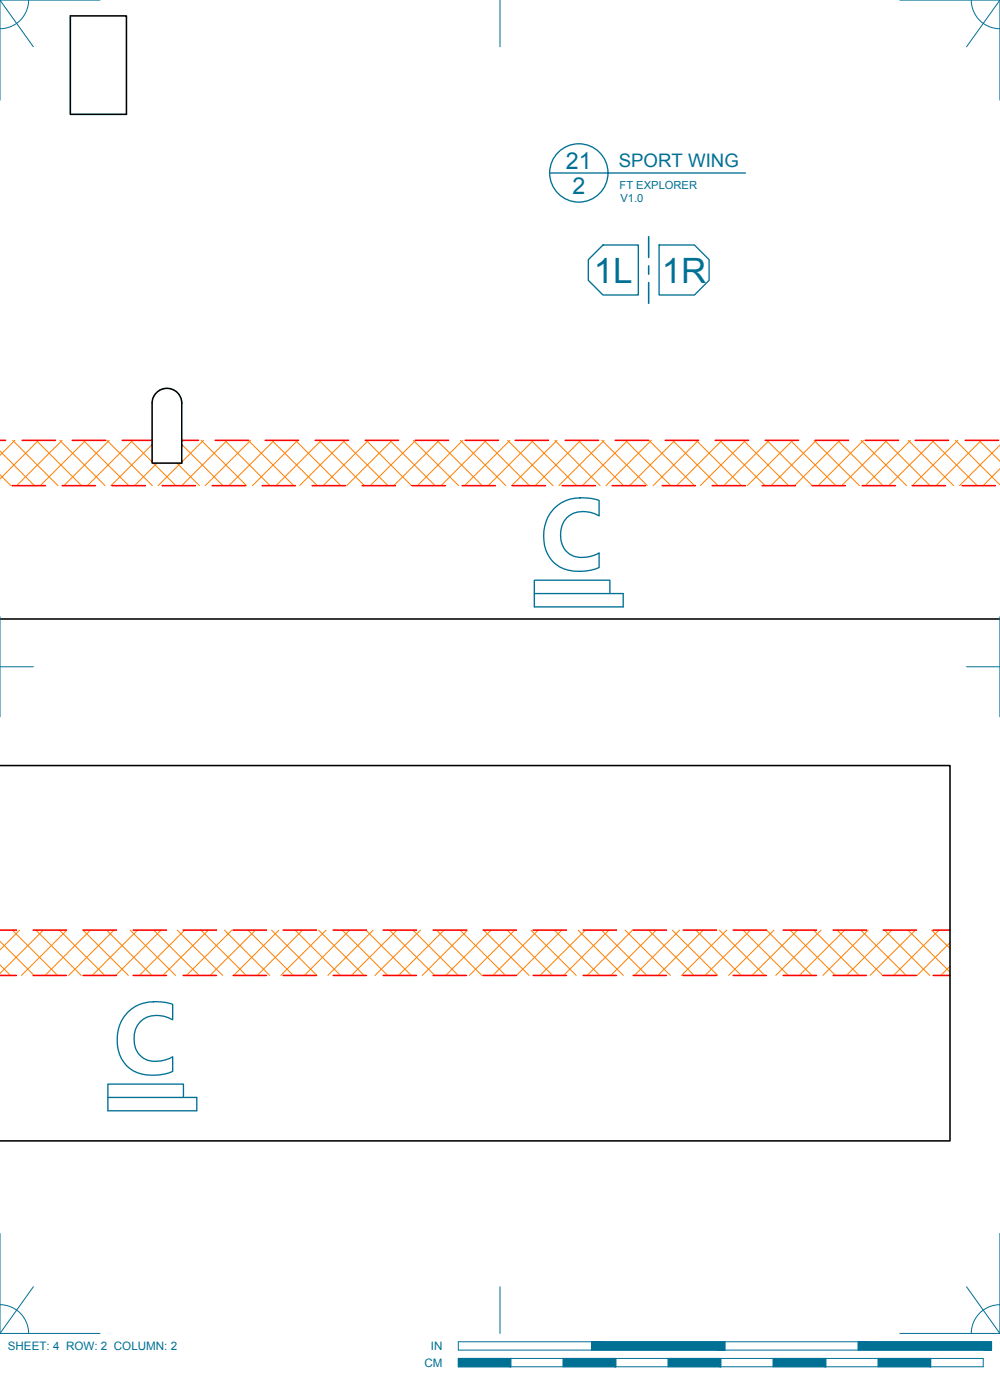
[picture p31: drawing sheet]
<svg xmlns="http://www.w3.org/2000/svg" width="190mm" height="267mm" viewBox="0 0 190 267" stroke-linecap="round" stroke-linejoin="round" font-family="sans-serif">
<defs><g id="words">
<g font-size="6.7" fill="#007095">
<text x="113.1" y="53.8">1L</text>
<text x="126.1" y="53.8">1R</text>
</g>
<g font-size="4.4" fill="#007095">
<text x="107.8" y="32.2">21</text>
<text x="109" y="36.9">2</text>
</g>
<text font-size="3.5" fill="#007095" x="117.9" y="31.9">SPORT WING</text>
<g font-size="2.2" fill="#007095">
<text x="1.5" y="257.2">SHEET: 4 ROW: 2 COLUMN: 2</text>
<text x="82.1" y="257.2">IN</text>
<text x="80.8" y="260.4">CM</text>
</g>
<g font-size="2.1" fill="#007095">
<text x="118" y="35.9">FT EXPLORER</text>
<text x="118.2" y="38.5">V1.0</text>
</g>
</g></defs>
<g fill="none" stroke="#ff7f00" stroke-width=".19">
<path d="M0 85.9l6.6 6.6M0 90.4l2.1 2.1M2.4 83.9l8.6 8.6M2.8 83.9l-2.8 2.8M6.9 83.9l8.6 8.6M7.3 83.9l-7.3 7.3M11.4 83.9l8.6 8.6M11.8 83.9l-8.6 8.6M15.9 83.9l8.6 8.6M16.3 83.9l-8.6 8.6M20.4 83.9l8.6 8.6M20.8 83.9l-8.6 8.6"/>
<path d="M24.9 83.9l4.1 4.1M25.3 83.9l-8.6 8.6M29 84.7l-7.9 7.8M29.2 88.2l4.3 4.3M29.9 88.2l-4.3 4.3M33.7 88.2l4.3 4.3M34.4 88.2l-4.3 4.3M34.6 84.7l7.9 7.8M38.3 83.9l8.7 8.6M38.8 83.9l-4.2 4.1M42.8 83.9l8.7 8.6M43.3 83.9l-8.7 8.6"/>
<path d="M47.3 83.9l8.7 8.6M47.8 83.9l-8.7 8.6M51.8 83.9l8.7 8.6M52.2 83.9l-8.6 8.6M56.3 83.9l8.6 8.6M56.7 83.9l-8.6 8.6M60.8 83.9l8.6 8.6M61.2 83.9l-8.6 8.6M65.3 83.9l8.6 8.6M65.7 83.9l-8.6 8.6M69.8 83.9l8.6 8.6M70.2 83.9l-8.6 8.6"/>
<path d="M74.3 83.9l8.6 8.6M74.7 83.9l-8.7 8.6M78.7 83.9l8.7 8.6M79.2 83.9l-8.7 8.6M83.2 83.9l8.7 8.6M83.7 83.9l-8.7 8.6M87.7 83.9l8.7 8.6M88.2 83.9l-8.7 8.6M92.2 83.9l8.7 8.6M92.6 83.9l-8.6 8.6M96.7 83.9l8.6 8.6M97.1 83.9l-8.6 8.6"/>
<path d="M101.2 83.9l8.6 8.6M101.6 83.9l-8.6 8.6M105.7 83.9l8.6 8.6M106.1 83.9l-8.6 8.6M110.2 83.9l8.6 8.6M110.6 83.9l-8.6 8.6M114.7 83.9l8.6 8.6M115.1 83.9l-8.7 8.6M119.1 83.9l8.7 8.6M119.6 83.9l-8.6 8.6M123.6 83.9l8.7 8.6M124.1 83.9l-8.7 8.6"/>
<path d="M128.1 83.9l8.7 8.6M128.6 83.9l-8.7 8.6M132.6 83.9l8.7 8.6M133.1 83.9l-8.7 8.6M137.1 83.9l8.7 8.6M137.5 83.9l-8.6 8.6M141.6 83.9l8.6 8.6M142 83.9l-8.6 8.6M146.1 83.9l8.6 8.6M146.5 83.9l-8.6 8.6M150.6 83.9l8.6 8.6M151 83.9l-8.6 8.6"/>
<path d="M155.1 83.9l8.6 8.6M155.5 83.9l-8.6 8.6M159.6 83.9l8.6 8.6M160 83.9l-8.6 8.6M164.1 83.9l8.6 8.6M164.5 83.9l-8.6 8.6M168.6 83.9l8.6 8.6M169 83.9l-8.7 8.6M173 83.9l8.7 8.6M173.5 83.9l-8.7 8.6M177.5 83.9l8.7 8.6M178 83.9l-8.7 8.6"/>
<path d="M182 83.9l8.5 8.5M182.5 83.9l-8.7 8.6M186.5 83.9l4 4M186.9 83.9l-8.6 8.6M190.5 89.3l-3.2 3.2M190.5 84.8l-7.7 7.7M0 179.3l6.5 6.5M2.3 177.2l8.7 8.6M3.7 177.2l-3.7 3.8M6.8 177.2l8.7 8.6M8.3 177.2l-8.3 8.2M11.3 177.2l8.7 8.6"/>
<path d="M12.7 177.2l-8.6 8.6M15.8 177.2l8.6 8.6M17.2 177.2l-8.6 8.6M20.3 177.2l8.7 8.6M21.7 177.2l-8.6 8.6M24.8 177.2l8.6 8.6M26.2 177.2l-8.6 8.6M29.3 177.2l8.6 8.6M30.7 177.2l-8.6 8.6M33.8 177.2l8.6 8.6M35.2 177.2l-8.7 8.6M38.3 177.2l8.6 8.6"/>
<path d="M39.7 177.2l-8.7 8.6M42.8 177.2l8.6 8.6M44.2 177.2l-8.7 8.6M47.2 177.2l8.7 8.6M48.7 177.2l-8.7 8.6M51.7 177.2l8.7 8.6M53.1 177.2l-8.6 8.6M56.2 177.2l8.7 8.6M57.6 177.2l-8.6 8.6M60.7 177.2l8.7 8.6M62.1 177.2l-8.6 8.6M65.2 177.2l8.7 8.6"/>
<path d="M66.6 177.2l-8.6 8.6M69.7 177.2l8.6 8.6M71.1 177.2l-8.6 8.6M74.2 177.2l8.6 8.6M75.6 177.2l-8.6 8.6M78.7 177.2l8.6 8.6M80.1 177.2l-8.7 8.6M83.2 177.2l8.6 8.6M84.6 177.2l-8.7 8.6M87.7 177.2l8.6 8.6M89.1 177.2l-8.7 8.6M92.1 177.2l8.7 8.6"/>
<path d="M93.6 177.2l-8.7 8.6M96.6 177.2l8.7 8.6M98 177.2l-8.6 8.6M101.1 177.2l8.7 8.6M102.5 177.2l-8.6 8.6M105.6 177.2l8.7 8.6M107 177.2l-8.6 8.6M110.1 177.2l8.6 8.6M111.5 177.2l-8.6 8.6M114.6 177.2l8.6 8.6M116 177.2l-8.6 8.6M119.1 177.2l8.6 8.6"/>
<path d="M120.5 177.2l-8.6 8.6M123.6 177.2l8.6 8.6M125 177.2l-8.6 8.6M128.1 177.2l8.6 8.6M129.5 177.2l-8.7 8.6M132.6 177.2l8.6 8.6M134 177.2l-8.7 8.6M137.1 177.2l8.6 8.6M138.5 177.2l-8.7 8.6M141.5 177.2l8.7 8.6M143 177.2l-8.7 8.6M146 177.2l8.7 8.6"/>
<path d="M147.4 177.2l-8.6 8.6M150.5 177.2l8.7 8.6M151.9 177.2l-8.6 8.6M155 177.2l8.7 8.6M156.4 177.2l-8.6 8.6M159.5 177.2l8.6 8.6M160.9 177.2l-8.6 8.6M164 177.2l8.6 8.6M165.4 177.2l-8.6 8.6M168.5 177.2l8.6 8.6M169.9 177.2l-8.7 8.6M173 177.2l8 8"/>
<path d="M174.4 177.2l-8.7 8.6M177.5 177.2l3.5 3.5M178.9 177.2l-8.7 8.6M181 179.6l-6.3 6.2M0 183.8l2 2M181 184.1l-1.8 1.7"/>
</g>
<g fill="none" stroke="#007095" stroke-width=".25">
<path d="M104.7 33h37.3M112.1 49.5l2.8-2.8h6.7v9.5h-6.7l-2.8-2.8zM125.6 46.7h6.7l2.8 2.8v3.9l-2.8 2.8h-6.7zM105.6 96.8a8.4 8.4 0 0 1 8.5-1.5v3a5.2 5.2 0 0 0-6.2 .4 4.9 4.9 0 0 0 .6 6.9 5.7 5.7 0 0 0 5.6-.3v2.8a9.5 9.5 0 0 1-7.5-.1 6.9 6.9 0 0 1-2.8-7.8 6.7 6.7 0 0 1 1.8-3.4zM101.8 113.1h16.9v2.5h-16.9v-5.1h14.4v2.6M24.3 192.8a8.4 8.4 0 0 1 8.6-1.5v3a5.2 5.2 0 0 0-6.2 .3 5 5 0 0 0-.1 6.4 5 5 0 0 0 5.7 .6l.6-.3v2.8a9.5 9.5 0 0 1-7.5-.1 6.6 6.6 0 0 1-3-6.9 7 7 0 0 1 1.9-4.3zM20.6 209.1h16.9v2.5h-16.9v-5.1h14.3v2.6"/>
<circle cx="110.3" cy="32.9" r="5.6"/>
</g>
<path d="M123.6 45.1v4M123.6 50.7v1.5M123.6 53.8v4" fill="none" stroke="#007095" stroke-width=".3"/>
<path d="M13.4 3h10.7v18.8h-10.7zM30 74.6a2.83 2.83 0 0 1 3-.3 2.83 2.83 0 0 1 1.6 2.5v11.4h-5.6v-11.4a2.82 2.82 0 0 1 1-2.2zM0 117.9h190.5M0 145.8h181v71.5h-181" fill="none" stroke="#000" stroke-width=".3"/>
<g fill="none" stroke="#f00" stroke-width=".3">
<path d="M0 83.9h1.1M2.3 92.5h6.4M4.2 83.9h6.4M11.8 92.5h6.4M13.8 83.9h6.3M21.4 92.5h6.3M23.3 83.9h5.7M30.9 92.5h6.3M34.6 83.9h3.2M40.4 92.5h6.4M41 83.9h6.3M49.9 92.5h6.4"/>
<path d="M50.5 83.9h6.4M59.5 92.5h6.3M60 83.9h6.4M69 92.5h6.3M69.6 83.9h6.3M78.5 92.5h6.4M79.1 83.9h6.3M88 92.5h6.4M88.6 83.9h6.4M97.6 92.5h6.3M98.1 83.9h6.4M107.1 92.5h6.3"/>
<path d="M107.7 83.9h6.3M116.6 92.5h6.4M117.2 83.9h6.3M126.1 92.5h6.4M126.7 83.9h6.4M135.7 92.5h6.3M136.2 83.9h6.4M145.2 92.5h6.3M145.8 83.9h6.3M154.7 92.5h6.4M155.3 83.9h6.3M164.2 92.5h6.4"/>
<path d="M164.8 83.9h6.4M173.8 92.5h6.3M174.3 83.9h6.4M183.3 92.5h6.3M183.9 83.9h6.3M0 177.2h3.1M6.3 177.2h6.4M15.8 177.2h6.4M25.4 177.2h6.3M34.9 177.2h6.3M44.4 177.2h6.4M53.9 177.2h6.4"/>
<path d="M63.5 177.2h6.3M73 177.2h6.3M82.5 177.2h6.4M92 177.2h6.4M101.6 177.2h6.3M111.1 177.2h6.3M120.6 177.2h6.4M130.1 177.2h6.4M139.7 177.2h6.3M149.2 177.2h6.3M158.7 177.2h6.4M168.2 177.2h6.4"/>
<path d="M177.8 177.2h3.2M0 185.8h3.1M6.3 185.8h6.4M15.8 185.8h6.4M25.4 185.8h6.3M34.9 185.8h6.3M44.4 185.8h6.4M53.9 185.8h6.4M63.5 185.8h6.3M73 185.8h6.3M82.5 185.8h6.4M92 185.8h6.4"/>
<path d="M101.6 185.8h6.3M111.1 185.8h6.3M120.6 185.8h6.4M130.1 185.8h6.4M139.7 185.8h6.3M149.2 185.8h6.3M158.7 185.8h6.4M168.2 185.8h6.4M177.8 185.8h3.2"/>
</g>
<g fill="none" stroke="#007095" stroke-width=".19">
<path d="M0 0l6.3 8.9M5.5 0a5.5 5.5 0 0 1-5.5 5.5M19 0h-19v19.1M95.2 0v8.9M171.4 0h19.1v19.1M185 0a5.5 5.5 0 0 0 5.5 5.5M190.5 0l-6.4 8.9M0 117.5v19M190.5 117.5v19M0 127h6.3M184.1 127h6.4M0 235v19h19"/>
<path d="M190.5 235v19h-19.1M0 248.5a5.5 5.5 0 0 1 5.5 5.5M6.3 245.1l-6.3 8.9M87.3 255.6h101.6v1.6h-101.6zM87.3 258.8h100v1.6h-100zM95.2 245.1v8.9M97.3 258.8v1.6M107.3 258.8v1.6M112.7 255.6v1.6M117.3 258.8v1.6M127.3 258.8v1.6M137.3 258.8v1.6"/>
<path d="M138.1 255.6v1.6M147.3 258.8v1.6M157.3 258.8v1.6M163.5 255.6v1.6M167.3 258.8v1.6M177.3 258.8v1.6M184.1 245.1l6.4 8.9M190.5 248.5a5.5 5.5 0 0 0-5.5 5.5"/>
</g>
<g fill="#007095" stroke="#007095" stroke-width=".19">
<path d="M163.5 255.6l25.4 1.6v-1.6zM163.5 255.6l25.4 1.6h-25.4z"/>
<path d="M112.7 255.6l25.4 1.6v-1.6zM112.7 255.6l25.4 1.6h-25.4z"/>
<path d="M167.3 258.8l10 1.6v-1.6zM167.3 258.8l10 1.6h-10z"/>
<path d="M147.3 258.8l10 1.6v-1.6zM147.3 258.8l10 1.6h-10z"/>
<path d="M127.3 258.8l10 1.6v-1.6zM127.3 258.8l10 1.6h-10z"/>
<path d="M107.3 258.8l10 1.6v-1.6zM107.3 258.8l10 1.6h-10z"/>
<path d="M87.3 258.8l10 1.6v-1.6zM87.3 258.8l10 1.6h-10z"/>
</g>
<use href="#words"/>
</svg>
